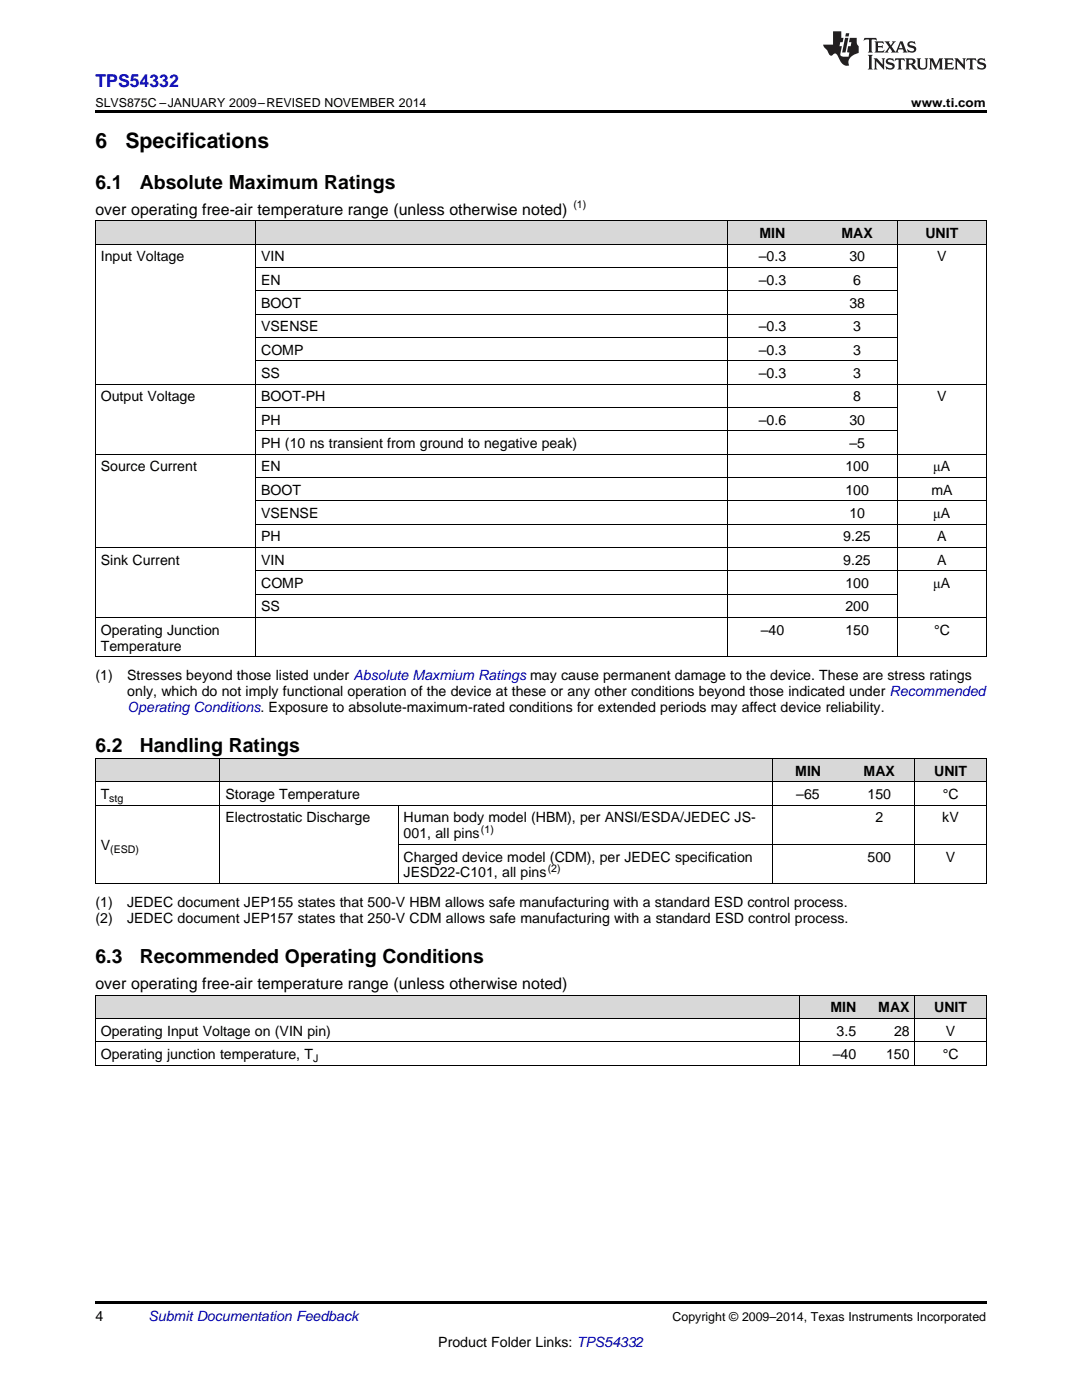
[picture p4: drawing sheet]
<svg xmlns="http://www.w3.org/2000/svg" width="216mm" height="279mm" viewBox="0 0 216 279" stroke-linecap="round" stroke-linejoin="round" font-family="sans-serif">
<defs><g id="words">
<g font-size="4.2">
<text x="19" y="29.6">6</text>
<text x="25" y="29.6">Specifications</text>
</g>
<g font-size="3.9">
<text x="19" y="37.7">6.1</text>
<text x="27.9" y="37.7">Absolute Maximum Ratings</text>
<text x="19" y="150.1">6.2</text>
<text x="27.9" y="150.1">Handling Ratings</text>
<text x="19" y="192.2">6.3</text>
<text x="27.9" y="192.2">Recommended Operating Conditions</text>
</g>
<text font-size="3.5" fill="#00f" x="19" y="17.3">TPS54332</text>
<g font-size="3.2">
<text x="19" y="42.9">over operating free-air temperature range (unless otherwise noted)</text>
<text x="19" y="197.4">over operating free-air temperature range (unless otherwise noted)</text>
</g>
<g font-size="2.8">
<text x="151.6" y="47.5">MIN</text>
<text x="167.9" y="47.5">MAX</text>
<text x="184.6" y="47.5">UNIT</text>
<text x="20.1" y="52.2">Input Voltage</text>
<text x="52.1" y="52.2">VIN</text>
<text x="151.4" y="52.2">–0.3</text>
<text x="169.5" y="52.2">30</text>
<text x="187" y="52.2">V</text>
<text x="52.1" y="56.8">EN</text>
<text x="151.4" y="56.8">–0.3</text>
<text x="170.3" y="56.8">6</text>
<text x="52.1" y="61.5">BOOT</text>
<text x="169.5" y="61.5">38</text>
<text x="52.1" y="66.1">VSENSE</text>
<text x="52.1" y="70.8">COMP</text>
<text x="151.4" y="66.1">–0.3</text>
<text x="151.4" y="70.8">–0.3</text>
<text x="170.3" y="66.1">3</text>
<text x="170.3" y="70.8">3</text>
<text x="52.1" y="75.5">SS</text>
<text x="151.4" y="75.5">–0.3</text>
<text x="170.3" y="75.5">3</text>
<text x="20.1" y="80.1">Output Voltage</text>
<text x="52.1" y="80.1">BOOT-PH</text>
<text x="170.3" y="80.1">8</text>
<text x="187" y="80.1">V</text>
<text x="52.1" y="84.8">PH</text>
<text x="52.1" y="89.4">PH (10 ns transient from ground to negative peak)</text>
<text x="151.4" y="84.8">–0.6</text>
<text x="169.5" y="84.8">30</text>
<text x="169.5" y="89.4">–5</text>
<text x="20.1" y="94.1">Source Current</text>
<text x="52.1" y="94.1">EN</text>
<text x="168.7" y="94.1">100</text>
<text x="186.2" y="94.1">μA</text>
<text x="52.1" y="98.7">BOOT</text>
<text x="168.7" y="98.7">100</text>
<text x="185.8" y="98.7">mA</text>
<text x="52.1" y="103.4">VSENSE</text>
<text x="169.5" y="103.4">10</text>
<text x="186.2" y="103.4">μA</text>
<text x="20.1" y="112.7">Sink Current</text>
<text x="52.1" y="108.1">PH</text>
<text x="52.1" y="112.7">VIN</text>
<text x="168.3" y="108.1">9.25</text>
<text x="168.3" y="112.7">9.25</text>
<text x="187" y="108.1">A</text>
<text x="187" y="112.7">A</text>
<text x="52.1" y="117.4">COMP</text>
<text x="168.7" y="117.4">100</text>
<text x="186.2" y="117.4">μA</text>
<text x="52.1" y="122">SS</text>
<text x="168.7" y="122">200</text>
<text x="20.1" y="126.7">Operating Junction</text>
<text x="20.1" y="129.9">Temperature</text>
<text x="151.8" y="126.7">–40</text>
<text x="168.7" y="126.7">150</text>
<text x="186.4" y="126.7">°C</text>
<text x="19" y="135.7">(1)</text>
<text x="25.4" y="135.7">Stresses beyond those listed under Absolute Maxmium Ratings may cause permanent damage to the device. These are stress ratings</text>
<text x="25.4" y="138.9">only, which do not imply functional operation of the device at these or any other conditions beyond those indicated under Recommended</text>
<text x="158.7" y="154.8">MIN</text>
<text x="172.3" y="154.8">MAX</text>
<text x="186.4" y="154.8">UNIT</text>
<text x="20.1" y="159.5">T</text>
<text x="45" y="159.5">Storage Temperature</text>
<text x="158.9" y="159.5">–65</text>
<text x="173.1" y="159.5">150</text>
<text x="188.1" y="159.5">°C</text>
<text x="45" y="164.1">Electrostatic Discharge</text>
<text x="80.5" y="164.1">Human body model (HBM), per ANSI/ESDA/JEDEC JS-</text>
<text x="80.5" y="167.3">001, all pins</text>
<text x="174.7" y="164.1">2</text>
<text x="188" y="164.1">kV</text>
<text x="20.1" y="169.6">V</text>
<text x="80.5" y="171.9">Charged device model (CDM), per JEDEC specification</text>
<text x="173.1" y="171.9">500</text>
<text x="188.7" y="171.9">V</text>
<text x="80.5" y="175.1">JESD22-C101, all pins</text>
<text x="19" y="181">(1)</text>
<text x="19" y="184.1">(2)</text>
<text x="25.4" y="181">JEDEC document JEP155 states that 500-V HBM allows safe manufacturing with a standard ESD control process.</text>
<text x="25.4" y="184.1">JEDEC document JEP157 states that 250-V CDM allows safe manufacturing with a standard ESD control process.</text>
<text x="165.7" y="202">MIN</text>
<text x="175.3" y="202">MAX</text>
<text x="186.4" y="202">UNIT</text>
<text x="20.1" y="206.7">Operating Input Voltage on (VIN pin)</text>
<text x="166.9" y="206.7">3.5</text>
<text x="178.4" y="206.7">28</text>
<text x="188.7" y="206.7">V</text>
<text x="20.1" y="211.3">Operating junction temperature, T</text>
<text x="166.2" y="211.3">–40</text>
<text x="176.8" y="211.3">150</text>
<text x="188.1" y="211.3">°C</text>
<text x="19" y="263.6">4</text>
<text x="87.5" y="268.9">Product Folder Links: TPS54332</text>
</g>
<text font-size="2.8" fill="#00f" x="25.4" y="142.1">Operating Conditions. Exposure to absolute-maximum-rated conditions for extended periods may affect device reliability.</text>
<text font-size="2.8" fill="#0000c8" x="29.6" y="263.6">Submit Documentation Feedback</text>
<g font-size="2.5">
<text x="19" y="21.4">SLVS875C –JANUARY 2009–REVISED NOVEMBER 2014</text>
<text x="181.8" y="21.4">www.ti.com</text>
<text x="134.2" y="263.6">Copyright © 2009–2014, Texas Instruments Incorporated</text>
</g>
<g font-size="2.1">
<text x="114.4" y="41.6">(1)</text>
<text x="21.8" y="160">stg</text>
<text x="96" y="166.2">(1)</text>
<text x="22" y="170.2">(ESD)</text>
<text x="109.3" y="174">(2)</text>
<text x="62.5" y="211.9">J</text>
</g>
</g></defs>
<g fill="#d8d8d8">
<path d="M19 198.6h140.5v4.7h-140.5z"/>
<path d="M159.5 198.6h12.4v4.7h-12.4z"/>
<path d="M171.9 198.6h10.7v4.7h-10.7z"/>
<path d="M182.6 198.6h14.2v4.7h-14.2z"/>
<path d="M19 151.4h24.9v4.7h-24.9z"/>
<path d="M43.9 151.4h35.6v4.7h-35.6z"/>
<path d="M79.5 151.4h74.7v4.7h-74.7z"/>
<path d="M154.2 151.4h14.2v4.7h-14.2z"/>
<path d="M168.4 151.4h14.2v4.7h-14.2z"/>
<path d="M182.6 151.4h14.2v4.7h-14.2z"/>
<path d="M19 44.1h32v4.7h-32z"/>
<path d="M51 44.1h94.3v4.7h-94.3z"/>
<path d="M145.3 44.1h17.8v4.7h-17.8z"/>
<path d="M163.1 44.1h16v4.7h-16z"/>
<path d="M179.1 44.1h17.7v4.7h-17.7z"/>
</g>
<path d="M19 22h177.8v.5h-177.8zM19 176.4h.2zM79.4 176.4h.1zM154.1 176.4h.1zM182.5 176.4h.1zM196.7 176.4h.1zM19 212.6h.2zM182.5 212.6h.1zM196.7 212.6h.1zM19 259.7h177.8v.5h-177.8z" fill="#000"/>
<g fill="none" stroke="#000" stroke-width=".2">
<path d="M19 48.7h177.8M19 44.1h177.8M19.1 44.1v87M51 44.1v87M51 58h128M51 53.4h128M145.2 44.1v87M179 44.1v87M196.8 44.1v87M19 76.7h177.8M51 72h128M51 67.4h128"/>
<path d="M51 62.7h128M19 90.6h177.8M51 100h145.8M51 95.3h145.8M51 86h128M51 81.3h128M19 109.3h177.8M51 118.6h128M51 113.9h145.8M51 104.6h145.8M19 131.1h177.8M19 123.2h177.8"/>
<path d="M19 156h177.8M19 151.4h177.8M19.1 151.4v25M43.9 151.4v25M154.1 151.4v25M182.5 151.4v25M196.8 151.4v25M19 176.3h177.8M19 160.7h177.8M79.4 160.7v15.7M79.5 168.5h117.3M19 198.6h177.8v14"/>
<path d="M19.1 198.6v14M159.4 198.6v14M182.5 198.6v14M19 212.6h177.8M19 207.9h177.8M19 203.3h177.8"/>
</g>
<g fill="#231f20">
<path d="M172.5 7.6l-.1 .5 .4-.2h.6v.1v2.1l-.2 .4h.9l-.2-.4v-2.1l.1-.1h.5l.5 .2-.2-.5zM174.5 8.3l.2 .3v1.5l-.2 .4h1.8l.2-.6a1.04 1.04 0 0 1-1.3 .2v-.7h.6l.3 .2v-.6l-.3 .2h-.6v-.6l.8-.1 .4 .3-.2-.5zM176.5 8.3l.9 1.1-.9 1.1h.8l-.2-.2 .4-.7 .5 .7-.2 .2h1.5l-.2-.2 .2-.4h.9l.1 .4-.2 .2h1l-.3-.3-.7-1.9h-.5l-.9 2-.8-1 .9-1h-.8l.1 .3-.4 .5-.3-.6 .1-.2zM179.7 8.6l.4 1h-.7zM181.3 8.4a.63 .63 0 0 0-.2 .7 .63 .63 0 0 0 .6 .4l.6 .2 .1 .2a.75 .75 0 0 1-.7 .4 .75 .75 0 0 1-.6-.5l.1 .7 .1-.1a1.11 1.11 0 0 0 1.5-.6 1.13 1.13 0 0 0-1.2-.8l-.1-.4a1.04 1.04 0 0 1 1.2 .2l-.2-.5-.2 .1-.4-.2zM173.2 10.9l.2 .4v2.2l-.2 .4h1l-.3-.4v-2.2l.3-.4zM174.3 11.6l.3 .4v1.5l-.3 .4h.8l-.2-.4v-1.3l1.5 1.7v-1.9l.2-.4h-.7l.2 .4v.9l-1.1-1.3zM177 11.8a.62 .62 0 0 0-.2 .7 .62 .62 0 0 0 .6 .4l.6 .1 .1 .3a.76 .76 0 0 1-.7 .3 .76 .76 0 0 1-.7-.4l.2 .7 .1-.1a1.11 1.11 0 0 0 1.5-.6 1.13 1.13 0 0 0-1.2-.8l-.1-.4a1.04 1.04 0 0 1 1.2 .2l-.2-.6-.2 .1-.5-.1zM178.7 11.6l-.2 .6a.61 .61 0 0 1 .8-.3v1.6l-.2 .4h.9l-.2-.4v-1.6a.63 .63 0 0 1 .7 .3l-.1-.6zM180.6 11.6l.3 .4v1.5l-.3 .4h1l-.2-.2-.1-.8 .6 .2a.76 .76 0 0 0 1.2 .7l-1-1a.58 .58 0 0 0 .6-.5 .58 .58 0 0 0-.5-.6zM181.4 11.9h.1a.45 .45 0 0 1 .5 .1 .45 .45 0 0 1 .1 .5l-.8 .2zM182.9 11.6l.2 .2a2.17 2.17 0 0 0 .3 1.9 .99 .99 0 0 0 1.6-.6v-1.1l.2-.4h-.7l.2 .2a1.92 1.92 0 0 1-.2 1.8 .6 .6 0 0 1-.9-.5v-1.1l.2-.4zM185.4 11.6l.2 .4v1.5l-.2 .4h.7l-.2-.4v-1.4l.8 1.8 .8-1.8v1.4l-.2 .4h.9l-.2-.4v-1.5l.2-.4h-.8l-.6 1.5-.6-1.5zM188.4 11.6l.2 .4v1.5l-.2 .4h1.8l.1-.6a1.04 1.04 0 0 1-1.2 .1v-.6h.5l.4 .2v-.6l-.4 .2h-.5v-.7h.8l.3 .3-.1-.6zM190.5 11.6l.2 .4v1.5l-.2 .4h.7l-.2-.4v-1.3l1.5 1.7v-1.9l.2-.4h-.7l.2 .4v.9l-1.1-1.3zM192.9 11.6l-.1 .6a.61 .61 0 0 1 .7-.3l.1 1.6-.3 .4h1l-.3-.4 .1-1.6a.63 .63 0 0 1 .7 .3l-.1-.6zM195.2 11.8a.62 .62 0 0 0-.2 .7 .62 .62 0 0 0 .6 .4l.6 .1 .1 .3a.76 .76 0 0 1-.7 .3 .76 .76 0 0 1-.6-.4l.1 .7 .1-.1a1.11 1.11 0 0 0 1.6-.6 1.13 1.13 0 0 0-1.3-.8l-.1-.4a1.04 1.04 0 0 1 1.2 .2l-.1-.6-.2 .1-.5-.1z"/>
<path d="M166.2 6.3v2.6h-1.9v.4l.8 .9a.91 .91 0 0 0 1 .8 .56 .56 0 0 1 .5-.3 .56 .56 0 0 1 .5 .3l.4 .8a1.53 1.53 0 0 0 1.9 1.2 1.54 1.54 0 0 1 1-2.1l.9-.3v-1.4a1.52 1.52 0 0 1-.4-1.6h-1.3l-.2 .8h.5l-.2 .8h-.5l-.1 1v.2l.4 .1-.2 .8a1.93 1.93 0 0 1-1.6-.3l.3-1.8h-.5l.2-.8h.4l.2-.8h-.4v-1.3zM168.6 7.6l-.6 2.9h.7l.6-2.9zM168.8 6.6l-.1 .7h.6l.2-.7z"/>
</g>
<use href="#words"/>
</svg>
